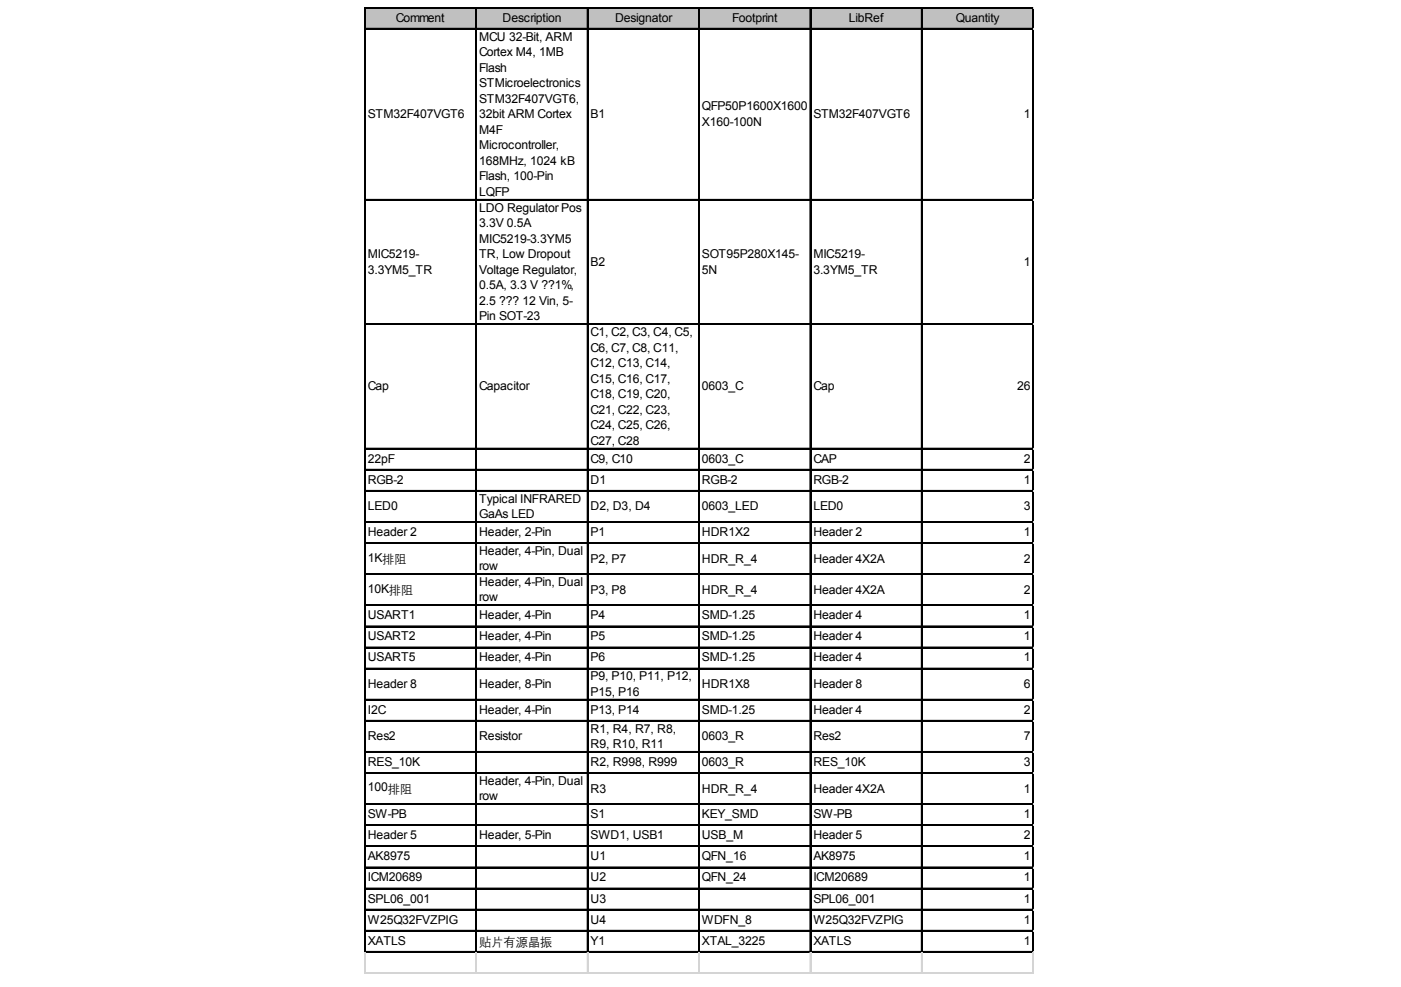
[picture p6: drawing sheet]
<svg xmlns="http://www.w3.org/2000/svg" width="287mm" height="202mm" viewBox="0 0 287 202" stroke-linecap="round" stroke-linejoin="round" font-family="sans-serif">
<defs><g id="words">
<g font-size="2.5">
<text x="81" y="4.4">Comment</text>
<text x="102.9" y="4.4">Description</text>
<text x="125.9" y="4.4">Designator</text>
<text x="149.9" y="4.4">Footprint</text>
<text x="173.8" y="4.4">LibRef</text>
<text x="195.7" y="4.4">Quantity</text>
<text x="98.1" y="8.3">MCU 32-Bit, ARM</text>
<text x="98.1" y="11.5">Cortex M4, 1MB</text>
<text x="98.1" y="14.7">Flash</text>
<text x="98.1" y="17.9">STMicroelectronics</text>
<text x="98.1" y="21">STM32F407VGT6,</text>
<text x="143.7" y="22.6">QFP50P1600X1600</text>
<text x="75.3" y="24.2">STM32F407VGT6</text>
<text x="98.1" y="24.2">32bit ARM Cortex</text>
<text x="98.1" y="27.4">M4F</text>
<text x="120.9" y="24.2">B1</text>
<text x="143.7" y="25.8">X160-100N</text>
<text x="166.5" y="24.2">STM32F407VGT6</text>
<text x="209.6" y="24.2">1</text>
<text x="98.1" y="30.6">Microcontroller,</text>
<text x="98.1" y="33.8">168MHz, 1024 kB</text>
<text x="98.1" y="37">Flash, 100-Pin</text>
<text x="98.1" y="40.1">LQFP</text>
<text x="98.1" y="43.3">LDO Regulator Pos</text>
<text x="98.1" y="46.5">3.3V 0.5A</text>
<text x="75.3" y="52.9">MIC5219-</text>
<text x="98.1" y="49.7">MIC5219-3.3YM5</text>
<text x="98.1" y="52.9">TR, Low Dropout</text>
<text x="143.7" y="52.9">SOT95P280X145-</text>
<text x="166.5" y="52.9">MIC5219-</text>
<text x="75.3" y="56.1">3.3YM5_TR</text>
<text x="98.1" y="56.1">Voltage Regulator,</text>
<text x="98.1" y="59.3">0.5A, 3.3 V ??1%,</text>
<text x="120.9" y="54.5">B2</text>
<text x="143.7" y="56.1">5N</text>
<text x="166.5" y="56.1">3.3YM5_TR</text>
<text x="209.6" y="54.5">1</text>
<text x="98.1" y="62.4">2.5 ??? 12 Vin, 5-</text>
<text x="98.1" y="65.6">Pin SOT-23</text>
<text x="120.9" y="68.8">C1, C2, C3, C4, C5,</text>
<text x="120.9" y="72">C6, C7, C8, C11,</text>
<text x="120.9" y="75.2">C12, C13, C14,</text>
<text x="75.3" y="80">Cap</text>
<text x="98.1" y="80">Capacitor</text>
<text x="120.9" y="78.4">C15, C16, C17,</text>
<text x="120.9" y="81.6">C18, C19, C20,</text>
<text x="143.7" y="80">0603_C</text>
<text x="166.5" y="80">Cap</text>
<text x="208.2" y="80">26</text>
<text x="120.9" y="84.7">C21, C22, C23,</text>
<text x="120.9" y="87.9">C24, C25, C26,</text>
<text x="75.3" y="94.8">22pF</text>
<text x="120.9" y="91.1">C27, C28</text>
<text x="120.9" y="94.8">C9, C10</text>
<text x="143.7" y="94.8">0603_C</text>
<text x="166.5" y="94.8">CAP</text>
<text x="209.6" y="94.8">2</text>
<text x="75.3" y="99.1">RGB-2</text>
<text x="120.9" y="99.1">D1</text>
<text x="143.7" y="99.1">RGB-2</text>
<text x="166.5" y="99.1">RGB-2</text>
<text x="209.6" y="99.1">1</text>
<text x="75.3" y="104.5">LED0</text>
<text x="98.1" y="102.9">Typical INFRARED</text>
<text x="98.1" y="106.1">GaAs LED</text>
<text x="120.9" y="104.5">D2, D3, D4</text>
<text x="143.7" y="104.5">0603_LED</text>
<text x="166.5" y="104.5">LED0</text>
<text x="209.6" y="104.5">3</text>
<text x="75.3" y="109.8">Header 2</text>
<text x="98.1" y="109.8">Header, 2-Pin</text>
<text x="98.1" y="113.6">Header, 4-Pin, Dual</text>
<text x="120.9" y="109.8">P1</text>
<text x="143.7" y="109.8">HDR1X2</text>
<text x="166.5" y="109.8">Header 2</text>
<text x="209.6" y="109.8">1</text>
<text x="75.3" y="115">1K排阻</text>
<text x="98.1" y="116.8">row</text>
<text x="120.9" y="115.2">P2, P7</text>
<text x="143.7" y="115.2">HDR_R_4</text>
<text x="166.5" y="115.2">Header 4X2A</text>
<text x="209.6" y="115.2">2</text>
<text x="75.3" y="121.4">10K排阻</text>
<text x="98.1" y="120">Header, 4-Pin, Dual</text>
<text x="98.1" y="123.2">row</text>
<text x="120.9" y="121.6">P3, P8</text>
<text x="143.7" y="121.6">HDR_R_4</text>
<text x="166.5" y="121.6">Header 4X2A</text>
<text x="209.6" y="121.6">2</text>
<text x="75.3" y="126.8">USART1</text>
<text x="75.3" y="131.2">USART2</text>
<text x="98.1" y="126.8">Header, 4-Pin</text>
<text x="98.1" y="131.2">Header, 4-Pin</text>
<text x="120.9" y="126.8">P4</text>
<text x="120.9" y="131.2">P5</text>
<text x="143.7" y="126.8">SMD-1.25</text>
<text x="143.7" y="131.2">SMD-1.25</text>
<text x="166.5" y="126.8">Header 4</text>
<text x="166.5" y="131.2">Header 4</text>
<text x="209.6" y="126.8">1</text>
<text x="209.6" y="131.2">1</text>
<text x="75.3" y="135.5">USART5</text>
<text x="98.1" y="135.5">Header, 4-Pin</text>
<text x="120.9" y="135.5">P6</text>
<text x="143.7" y="135.5">SMD-1.25</text>
<text x="166.5" y="135.5">Header 4</text>
<text x="209.6" y="135.5">1</text>
<text x="75.3" y="140.9">Header 8</text>
<text x="98.1" y="140.9">Header, 8-Pin</text>
<text x="120.9" y="139.3">P9, P10, P11, P12,</text>
<text x="120.9" y="142.5">P15, P16</text>
<text x="143.7" y="140.9">HDR1X8</text>
<text x="166.5" y="140.9">Header 8</text>
<text x="209.6" y="140.9">6</text>
<text x="75.3" y="146.2">I2C</text>
<text x="98.1" y="146.2">Header, 4-Pin</text>
<text x="120.9" y="146.2">P13, P14</text>
<text x="143.7" y="146.2">SMD-1.25</text>
<text x="166.5" y="146.2">Header 4</text>
<text x="209.6" y="146.2">2</text>
<text x="75.3" y="151.6">Res2</text>
<text x="98.1" y="151.6">Resistor</text>
<text x="120.9" y="150">R1, R4, R7, R8,</text>
<text x="120.9" y="153.2">R9, R10, R11</text>
<text x="143.7" y="151.6">0603_R</text>
<text x="166.5" y="151.6">Res2</text>
<text x="209.6" y="151.6">7</text>
<text x="75.3" y="156.9">RES_10K</text>
<text x="98.1" y="160.7">Header, 4-Pin, Dual</text>
<text x="120.9" y="156.9">R2, R998, R999</text>
<text x="143.7" y="156.9">0603_R</text>
<text x="166.5" y="156.9">RES_10K</text>
<text x="209.6" y="156.9">3</text>
<text x="75.3" y="162.1">100排阻</text>
<text x="75.3" y="167.6">SW-PB</text>
<text x="98.1" y="163.9">row</text>
<text x="120.9" y="162.3">R3</text>
<text x="120.9" y="167.6">S1</text>
<text x="143.7" y="162.3">HDR_R_4</text>
<text x="143.7" y="167.6">KEY_SMD</text>
<text x="166.5" y="162.3">Header 4X2A</text>
<text x="166.5" y="167.6">SW-PB</text>
<text x="209.6" y="162.3">1</text>
<text x="209.6" y="167.6">1</text>
<text x="75.3" y="171.9">Header 5</text>
<text x="98.1" y="171.9">Header, 5-Pin</text>
<text x="120.9" y="171.9">SWD1, USB1</text>
<text x="143.7" y="171.9">USB_M</text>
<text x="166.5" y="171.9">Header 5</text>
<text x="209.6" y="171.9">2</text>
<text x="75.3" y="176.2">AK8975</text>
<text x="120.9" y="176.2">U1</text>
<text x="143.7" y="176.2">QFN_16</text>
<text x="166.5" y="176.2">AK8975</text>
<text x="209.6" y="176.2">1</text>
<text x="75.3" y="180.5">ICM20689</text>
<text x="75.3" y="184.8">SPL06_001</text>
<text x="120.9" y="180.5">U2</text>
<text x="120.9" y="184.8">U3</text>
<text x="143.7" y="180.5">QFN_24</text>
<text x="166.5" y="180.5">ICM20689</text>
<text x="166.5" y="184.8">SPL06_001</text>
<text x="209.6" y="180.5">1</text>
<text x="209.6" y="184.8">1</text>
<text x="75.3" y="189.2">W25Q32FVZPIG</text>
<text x="120.9" y="189.2">U4</text>
<text x="143.7" y="189.2">WDFN_8</text>
<text x="166.5" y="189.2">W25Q32FVZPIG</text>
<text x="209.6" y="189.2">1</text>
<text x="75.3" y="193.5">XATLS</text>
<text x="98.1" y="193.7">贴片有源晶振</text>
<text x="120.9" y="193.5">Y1</text>
<text x="143.7" y="193.5">XTAL_3225</text>
<text x="166.5" y="193.5">XATLS</text>
<text x="209.6" y="193.5">1</text>
</g>
</g></defs>
<path d="M74.8 1.7h136.8v4.3h-136.8z" fill="#c0c0c0"/>
<g fill="none" stroke="#000" stroke-width=".23">
<path d="M74.6 1.5v193.6M74.7 1.5v193.6M74.8 1.5h136.8M74.8 1.6h136.8M74.8 5.8h136.8M74.8 5.9h136.8M97.4 1.7v193.4M97.5 1.7v193.4M120.2 1.7v193.4M120.3 1.7v193.4M143 1.7v193.4M143.1 1.7v193.4"/>
<path d="M165.8 1.7v193.4M165.9 1.7v193.4M188.6 1.7v193.4M188.7 1.7v193.4M211.4 1.7v193.4M74.8 40.8h136.8M74.8 41h136.8M74.8 66.3h136.8M74.8 66.4h136.8M74.8 91.8h136.8M74.8 91.9h136.8M74.8 96.1h136.8"/>
<path d="M74.8 96.2h136.8M74.8 100.4h136.8M74.8 100.6h136.8M74.8 106.8h136.8M74.8 106.9h136.8M74.8 111.1h136.8M74.8 111.3h136.8M74.8 117.5h136.8M74.8 117.6h136.8M74.8 123.9h136.8M74.8 124h136.8M74.8 128.2h136.8"/>
<path d="M74.8 128.3h136.8M74.8 132.5h136.8M74.8 132.6h136.8M74.8 136.8h136.8M74.8 137h136.8M74.8 143.2h136.8M74.8 143.3h136.8M74.8 147.5h136.8M74.8 147.7h136.8M74.8 153.9h136.8M74.8 154h136.8M74.8 158.2h136.8"/>
<path d="M74.8 158.3h136.8M74.8 164.6h136.8M74.8 164.7h136.8M74.8 168.9h136.8M74.8 169h136.8M74.8 173.3h136.8M74.8 173.4h136.8M74.8 177.6h136.8M74.8 177.7h136.8M74.8 181.9h136.8M74.8 182h136.8M74.8 186.2h136.8"/>
<path d="M74.8 186.3h136.8M74.8 190.5h136.8M74.8 190.7h136.8M74.8 194.9h136.8M74.8 195h136.8"/>
</g>
<path d="M211.5 1.7v193.4" fill="none" stroke="#000" stroke-width=".2"/>
<g fill="none" stroke="#d4d4d4" stroke-width=".23">
<path d="M74.6 195.1v4.3M74.6 199.2h137M74.7 195.1v4.3M97.4 195.1v4.3M97.5 195.1v4.3M120.2 195.1v4.3M120.3 195.1v4.3M143 195.1v4.3M143.1 195.1v4.3M165.8 195.1v4.3M165.9 195.1v4.3M188.6 195.1v4.3"/>
<path d="M188.7 195.1v4.3M211.4 195.1v4.3"/>
</g>
<path d="M74.6 199.3h137M211.5 195.1v4.3" fill="none" stroke="#d4d4d4" stroke-width=".2"/>
<use href="#words"/>
</svg>
